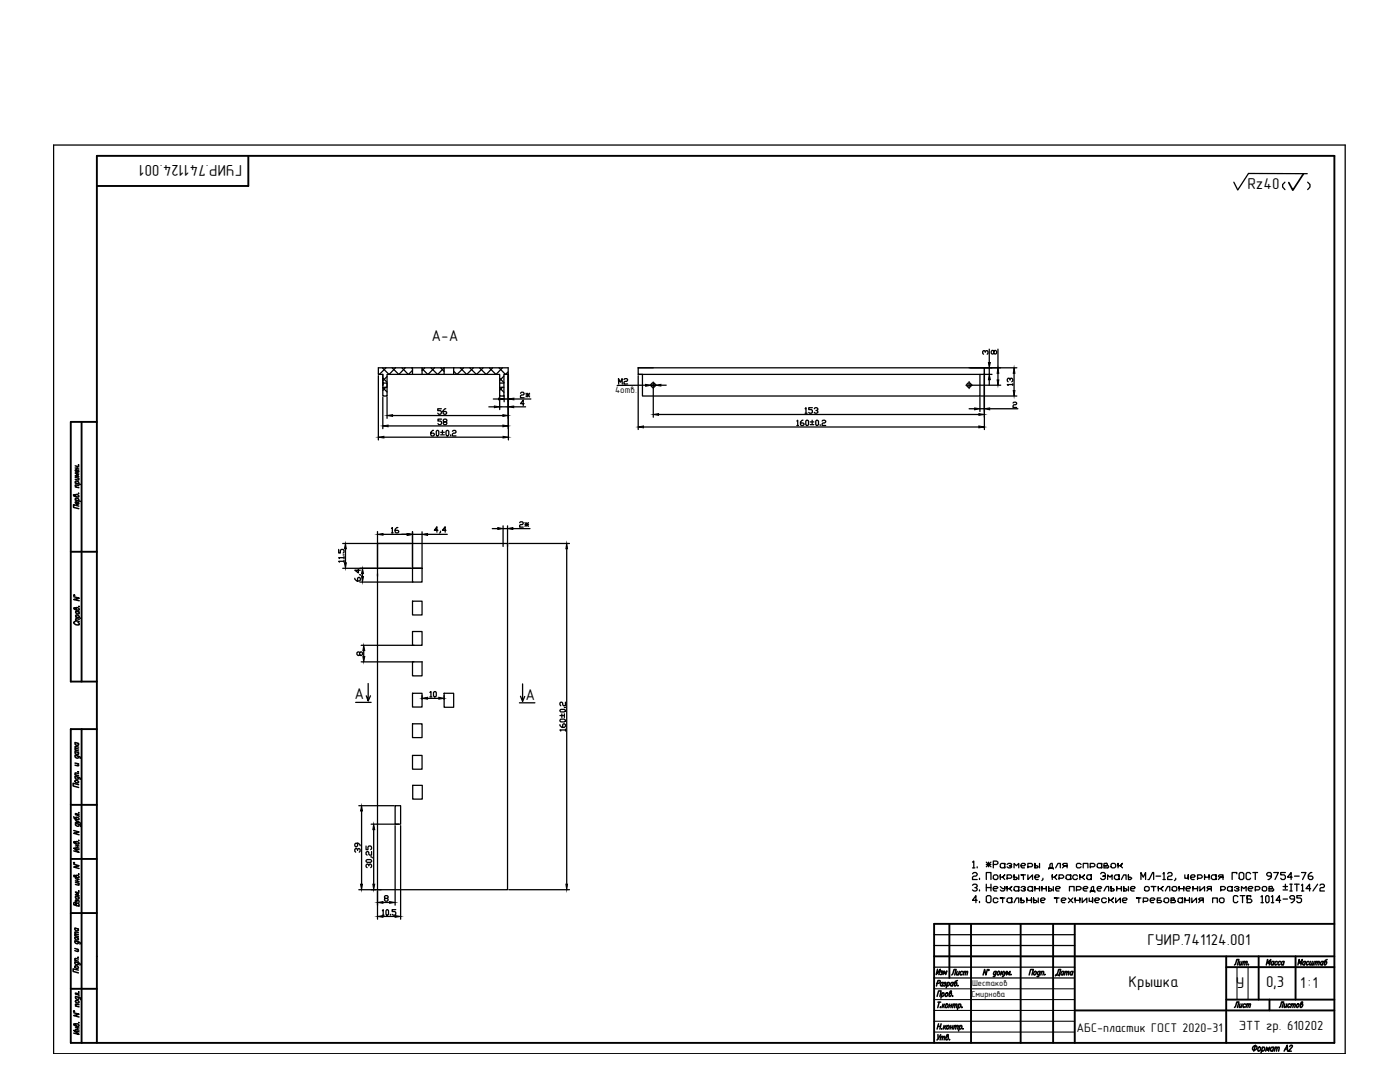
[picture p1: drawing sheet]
<svg xmlns="http://www.w3.org/2000/svg" width="279mm" height="216mm" viewBox="0 0 279 216" stroke-linecap="round" stroke-linejoin="round" font-family="sans-serif">
<defs><g id="words">
<text font-size="4.4" x="255.1" y="39.2">( )</text>
<g font-size="3.1">
<text x="48.3" y="33" transform="rotate(180 48.3 33)">ГУИР.741124.001</text>
<text x="248.9" y="37.7">Rz40</text>
<text x="86.1" y="68.1">А-А</text>
<text x="70.8" y="139.4">А</text>
<text x="104.9" y="139.7">А</text>
<text x="229" y="188.6">ГУИР.741124.001</text>
<text x="225.2" y="196.9">Крышка</text>
<text x="246.7" y="197.1">У</text>
<text x="252.7" y="196.9">0,3</text>
<text x="259.4" y="197.1">1:1</text>
</g>
<text font-size="2.7" x="247.3" y="205.6">ЭТТ гр. 610202</text>
<text font-size="2.5" x="214.8" y="206">АБС-пластик ГОСТ 2020-31</text>
<text font-size="1.9" x="122.8" y="78.5">4отв.</text>
<g font-size="1.7">
<text x="194" y="196.7">Шестаков</text>
<text x="193.9" y="198.9">Смирнова</text>
</g>
</g></defs>
<!-- layer: KONTUR -->
<path d="M10.7 28.9h257.8v181.4h-257.8z" fill="none" stroke="#000" stroke-width=".25"/>
<g fill="none" stroke="#000" stroke-width=".38">
<path d="M49.6 31.1v6h-30.3M16.3 84.2v51.8M19.3 84.2h-5.2v51.8h5.2M14.1 110.1h5.2M16.3 145.5v62.6M19.3 145.5h-5.2v62.6h252.2v-177h-247v177M14.1 171.4h5.2M14.1 160.6h5.2M14.1 197.3h5.2M14.1 182.2h5.2M186.4 190.8h79.9M189.5 184.3v10.8"/>
<path d="M193.8 184.3v23.8M203.7 184.3v23.8M210.2 184.3v23.8M214.5 184.3v23.8M244.7 190.8v17.3M244.7 193h21.6M244.7 199.5h21.6M251.2 190.8v8.7M253.4 199.5v2.1M258.6 190.8v8.7M266.3 184.3h-79.9v23.8M214.5 201.6h51.8"/>
</g>
<g fill="none" stroke="#000" stroke-width=".3">
<path d="M15 98.9a.35 .35 0 0 1 .5-.2 .35 .35 0 0 1 .1 .5l-.8-.2-.1-.3h.2l.3 .4M15 99.8l1.1 .3M15 97.1l.7 .2M15 96.4l1.1 .3M15 95.2l.7 .2M15 92.9l.7 .3M15 93.4l.7 .2M15.2 99.8l-.2-.2a.33 .33 0 0 1 .5-.2 .33 .33 0 0 1 .1 .5M15.2 96.4l-.2-.1a.33 .33 0 0 1 .5-.2 .33 .33 0 0 1 .1 .4M15.4 93.1v.4M15.6 95.4l.1 .4-.7-.1M15.6 93.8l.1 .2a.33 .33 0 0 1-.4 .2 .33 .33 0 0 1-.2-.5l.3 .1v.4"/>
<path d="M15.6 98.5h.1M15.6 92.8h.1M15.7 96.9l-.7-.1 .2 .4M15.7 94.6l-.7-.2 .6 .4-.6 .1 .7 .2M14.7 119.1l1.1 .3-1.1 .2 1.1 .3M14.8 118.7l.1 .2zM15.6 100.2l.1 .2a.33 .33 0 0 1-.4 .2 .33 .33 0 0 1-.2-.5h.3v.5M15.7 101l-1-.3v.5l1 .3M15 124h-.1a.29 .29 0 0 0-.2 .4 .29 .29 0 0 0 .3 .2l.8 .1v-.3l-.2-.2M15.1 121.5a.34 .34 0 0 1 .4-.2 .34 .34 0 0 1 .2 .4l-.9-.1-.1-.3h.3l.3 .4M15.1 123.8l.7 .2M15.1 123.1l1.1 .3"/>
<path d="M15.1 121.9l.7 .2M15.3 123.1l-.2-.2a.37 .37 0 0 1 .4-.1 .37 .37 0 0 1 .3 .4l-.2 .1M15.3 122h-.2a.36 .36 0 0 0 .3 .5 .36 .36 0 0 0 .4-.2l-.2-.2M15.7 121h.1M15.8 123.6l-.7-.1v.1l.2 .3M15 154.9l.9 .3 .1 .3M15 150.7l.9 .3 .1 .3M15 154.6l.7 .2M15 152.3l.7 .1M15 150l.7 .2M15 149.7l.7 .1M15 148.2l.7 .2"/>
<path d="M15 155.7a.4 .4 0 0 1 .4 0 .4 .4 0 0 1 .2 .5 .38 .38 0 0 1-.4 0 .38 .38 0 0 1-.2-.5zM15.1 155a.35 .35 0 0 0 .1 .5 .35 .35 0 0 0 .5-.2l-.2-.2M15.1 150.7l-.1 .1a.37 .37 0 0 0 .2 .4 .37 .37 0 0 0 .5-.1l-.2-.2M15.1 150l-.1 .1a.36 .36 0 0 0 .2 .4 .36 .36 0 0 0 .5-.2l-.2-.2M15.1 148.2h-.1a.37 .37 0 0 0 .2 .5 .37 .37 0 0 0 .5-.2l-.2-.2M15.5 152.4l.2 .4-.7-.1M15.6 154h.1zM15.7 156.6l-1.1-.3v.5l1.1 .3M15.7 154.4l-.7-.2 .1 .5M15.7 149.5l-.7-.2 .1 .4M15.7 149.1l-.7-.1 .1 .3M14.7 172.1l.2 .1z"/>
<path d="M14.7 172.5l1.1 .2-1.1 .3 1.1 .3M14.7 165.7l1.1 .3-1.1 .3 1.1 .3M14.7 163l.3 .4 .7 .2a.34 .34 0 0 0-.2-.5 .34 .34 0 0 0-.4 .2l.1 .2M15.1 174.9a.35 .35 0 0 1 .4-.2 .35 .35 0 0 1 .2 .5l-.9-.3-.1-.2h.3l.2 .4M15.1 168.1a.35 .35 0 0 1 .4-.1 .35 .35 0 0 1 .2 .4l-.9-.2-.1-.2h.3l.2 .3M15.1 164.3l.9 .3 .2 .1-.1 .2M15.1 163.6l.7 .5h-.7M15.1 178.8l.7 .2M15.1 176.1l.7 .2M15.1 175.3l.7 .2M15.1 175.8l.7 .1M15.1 168.6l.7 .2"/>
<path d="M15.1 169l.7 .2M15.2 178.9h-.1a.36 .36 0 0 0 .2 .5 .36 .36 0 0 0 .5-.2l-.2-.2M15.2 164.3l-.1 .1a.34 .34 0 0 0 .2 .4 .34 .34 0 0 0 .5-.2l-.2-.1M15.4 179.7h.3v.4M15.4 179.9l-.1-.3h-.2v.3M15.4 168.7v.4M15.4 175.4v.4M15.6 176.2l.2 .2-.1 .2-.6-.1M15.7 177.8h.1M15.7 174.4h.1M15.7 167.7h.1M15.7 162.2h.1"/>
<path d="M15.8 178.2l-.7-.2 .5 .4-.5 .1 .7 .2M15.8 169.5l-1.1-.3 1.1 .9-1.1-.3M15.8 164.1l.4 .3M15.8 162.5l-.7-.2v.2l.6 .3 .1 .1M14.9 192.8a.41 .41 0 0 1 .5 0 .41 .41 0 0 1 .2 .4h-.4zM14.9 191.9l1 .3 .1 .2-.1 .2M14.9 187.7l1 .3 .1 .2-.1 .2M14.9 191.6l.7 .2M14.9 189.3l.7 .2M14.9 187l.7 .2M14.9 186.7l.7 .2M14.9 185.2l.7 .2"/>
<path d="M15.1 198.8l.9 .3 .2 .2-.1 .2M15.1 199.7a.42 .42 0 0 1 .5 0 .42 .42 0 0 1 .1 .4 .44 .44 0 0 1-.6-.4zM15.1 192h-.1a.34 .34 0 0 0 .2 .5 .34 .34 0 0 0 .4-.2l-.1-.2M15.1 187.8h-.1a.35 .35 0 0 0 .2 .5 .35 .35 0 0 0 .4-.2l-.1-.2M15.1 187.1h-.1a.36 .36 0 0 0 .2 .5 .36 .36 0 0 0 .4-.2l-.1-.3M15.1 185.2l-.1 .1a.36 .36 0 0 0 .2 .4 .36 .36 0 0 0 .4-.2l-.1-.2M15.2 198.9h-.1a.34 .34 0 0 0 .2 .5 .34 .34 0 0 0 .5-.2l-.2-.2M15.2 180.3l-.2-.2h-.2l-.1 .4 1.1 .3-.1-.4-.3-.2-.2 .1v.4M15.4 189.4l.2 .2v.3l-.7-.2M15.6 191h.1M15.6 193.6l-1-.3v.5l1 .3M15.6 191.4l-.6-.2v.3l.1 .2"/>
<path d="M15.6 186.5l-.6-.2-.1 .2 .2 .3M15.6 186.1l-.6-.1-.1 .1 .2 .3M15.7 197.9h.1M15.8 198.3l-.7-.2v.3l.6 .2 .1 .1M187 198.8l.3-1.1h.5l-.2 1.1M187 196.2h.5l.1-.5h-.4l-.3 1.1M187.1 193.4l-.3 1.1 .8-1.1-.2 1.1M187.2 200h.5M187.4 200l-.3 1.1M187.7 193.8h.4l-.1 .2h-.2M187.9 194a.27 .27 0 0 1 .1 .4 .27 .27 0 0 1-.4 0M188 198.3l.1-.2a.32 .32 0 0 1 .4 .3 .32 .32 0 0 1-.3 .4h-.2l-.1-.1"/>
<path d="M188 198.1l-.2 1.1M188.2 194.5l.2-.8 .1 .6 .5-.6-.2 .8M188.2 196.2a.34 .34 0 0 0-.4 .1 .34 .34 0 0 0 .1 .5l.2-.2M188.2 196l-.1 .8M188.5 196.1h.3v.2h-.3M188.6 196.3l.2 .2-.3 .3-.2-.1M188.8 198.1h.1a.32 .32 0 0 1 .2 .5 .32 .32 0 0 1-.5 .1zM189.1 196.2l.3-.2a.39 .39 0 0 1 0 .5 .39 .39 0 0 1-.4 .2v-.1M189.1 196l-.3 1.1M189.7 198.1a.33 .33 0 0 1 .1 .5 .33 .33 0 0 1-.4 .1l.2-.8 .3-.2v.2l-.4 .4M189.9 194.5l.2-.2 .3-.9h.4l-.3 1.1M190.1 198.7v.1z"/>
<path d="M190.2 196.2v-.1a.36 .36 0 0 0-.5 .2 .36 .36 0 0 0 .2 .5l.2-.2M190.3 196l-.2 .8M191 193.8l-.1 .7h.1l.3-.2M191.1 195.7l-.4 .1-.3 .8a.33 .33 0 0 0 .5-.1 .33 .33 0 0 0-.2-.5l-.2 .2M191.2 196.6h.1M191.5 193.8l-.3 .7M192.1 194v-.1a.36 .36 0 0 0-.5 .2 .36 .36 0 0 0 .2 .4l.2-.1M192.3 194l.4-.1-.1 .6M192.4 193.8l-.2 .7M192.7 194l.4-.1-.1 .6M197 193.4l-.2 1.1-.3-1.1-.3 1.1M197.3 193.5v.2z"/>
<path d="M198.8 194v-.1a.35 .35 0 0 0-.5 .2 .35 .35 0 0 0 .2 .4l.2-.1M198.8 193.8l-.3 1h-.3M199.1 194l.3-.2a.39 .39 0 0 1 .1 .5 .39 .39 0 0 1-.5 .2zM199.9 193.8l-.2 .7M200 194.1l.1 .4M200.3 193.8l-.5 .5M200.4 193.8v.7l.5-.7M200.4 194.5l-.3 .4M200.9 194.5l.1-.7 .2 .6 .4-.6-.2 .7M201.7 194.4v.1zM205.4 194.5l.3-1.1h.5l-.3 1.1M206.4 194l.2-.2a.35 .35 0 0 1 .2 .5 .35 .35 0 0 1-.5 .2z"/>
<path d="M207.5 194v-.1a.35 .35 0 0 0-.5 .2 .35 .35 0 0 0 .2 .4l.3-.1M207.6 193.8l-.3 1h-.3M207.8 194l.5-.1-.2 .6M207.9 193.8l-.2 .7M208.5 194.4h.1M210.6 194.7l.1-.2h.8l-.1 .2M210.8 194.5a1.28 1.28 0 0 0 .5-1.1h.4l-.3 1.1M212.3 194l-.1-.1a.36 .36 0 0 0-.4 .2 .36 .36 0 0 0 .2 .4l.2-.1M212.3 193.8l-.2 .7M212.6 194l.4-.1-.2 .6M212.6 193.8l-.2 .7M213 194l.3-.1-.1 .6"/>
<path d="M214.1 194l-.1-.1a.37 .37 0 0 0-.4 .2 .37 .37 0 0 0 .2 .4l.2-.1M214.2 193.8l-.3 .7M246.4 192.6l.2-.3 .2-.8h.5l-.3 1.1M247.5 191.8l-.2 .7 .2 .1 .3-.3M247.9 191.8l-.2 .8M248.1 192l.4-.1-.1 .7M248.2 191.8l-.2 .8M248.5 192l.4-.1-.1 .7M249.2 192.4h.1M252.7 192.6l.3-1.1 .1 .7 .5-.7-.3 1.1M254.2 192v-.1a.36 .36 0 0 0-.5 .2 .36 .36 0 0 0 .2 .5l.2-.2M254.2 191.8l-.1 .8"/>
<path d="M254.9 192a.34 .34 0 0 0-.5 .1 .34 .34 0 0 0 .2 .5l.2-.2M255.6 192v-.1a.36 .36 0 0 0-.5 .2 .36 .36 0 0 0 .2 .5l.2-.2M256.2 192v-.1a.36 .36 0 0 0-.5 .2 .36 .36 0 0 0 .2 .5l.2-.2M256.3 191.8l-.2 .8M259 192.6l.3-1.1 .1 .7 .5-.7-.3 1.1M260.5 192v-.1a.36 .36 0 0 0-.5 .2 .36 .36 0 0 0 .2 .5l.2-.2M260.5 191.8l-.2 .8M261.2 192v-.1a.36 .36 0 0 0-.5 .2 .36 .36 0 0 0 .2 .5l.2-.2M261.5 191.8l-.1 .7 .1 .1 .3-.3M261.9 191.8l-.2 .7 .2 .1 .3-.3M262.3 191.8l-.2 .8M262.5 192l.4-.1-.1 .7"/>
<path d="M262.6 191.8l-.2 .8M262.9 192l.4-.1-.1 .7M264.1 192l-.1-.1a.36 .36 0 0 0-.4 .2 .36 .36 0 0 0 .2 .5l.1-.2M264.1 191.8l-.2 .8M264.9 191.5l-.4 .1-.2 .9a.34 .34 0 0 0 .4-.2 .34 .34 0 0 0-.1-.5l-.2 .2M14.7 201.7l.2 .2zM14.7 202.1l1.1 .3-1.1 .2 1.1 .3M15.1 204.5a.35 .35 0 0 1 .4-.2 .35 .35 0 0 1 .2 .5l-.9-.2-.1-.3 .3 .1 .2 .3M15.1 205l.7 .1M15.1 205.4l.7 .2M15.1 200.7l.7 .2M15.4 205v.5"/>
<path d="M15.7 204h.1M15.8 205.9l-1.1-.3 1.1 .8-1.1-.3M15.8 200.5l-.7-.2v.2l.2 .3M187.1 204.8h.6M187.2 206.4v.9M187.3 204.3l-.3 1M187.7 200.9l-.1 .2zM187.7 206.4l-.7 1.1M187.8 207l.2-.2 .2 .1-.2 .6M187.8 206.8l-.2 .7M187.8 204.3l-.2 1M187.9 205.3h.1"/>
<path d="M188.2 207l.2-.2 .1 .1-.1 .6M188.2 200.3l-.2 .8M188.3 200.6l.1 .5M188.4 204.6l-.2 .7M188.5 204.9l.2 .4M188.6 200.3l-.5 .6M188.8 204.6l-.5 .5M188.9 200.4l.1-.1a.32 .32 0 0 1 .2 .5 .32 .32 0 0 1-.5 .1zM189 204.8l.2-.2a.37 .37 0 0 1 .2 .5 .37 .37 0 0 1-.4 .2zM189 206.8a.35 .35 0 0 1 .2 .5 .35 .35 0 0 1-.4 .1l.2-.9 .2-.1v.3l-.4 .3M189.5 207.4h.1M189.5 200.7h.4"/>
<path d="M189.6 200.3l-.3 .8M189.7 205h.4M189.8 204.6l-.2 .7M190 200.3l-.2 .8M190.2 204.6l-.2 .7M190.2 200.6l.4-.2-.1 .7M190.3 200.3l-.2 .8M190.4 204.8l.3-.2 .2 .1-.2 .6M190.5 204.6l-.2 .7M190.6 200.6l.4-.2-.1 .7M190.8 204.8l.3-.2 .1 .1-.1 .6M191.3 200.5l.2-.2a.32 .32 0 0 1 .2 .5 .32 .32 0 0 1-.5 .1"/>
<path d="M191.4 200.3l-.3 1.1M191.5 204.8l.2-.1a.32 .32 0 0 1 .3 .2 .32 .32 0 0 1-.2 .4h-.3v-.1M191.6 204.6l-.3 1.1M192 200.9l-.1 .2zM192.2 205.3h.1M246.4 201l.2-.2 .2-.9h.5l-.3 1.1M247.5 200.3l-.2 .6 .2 .1 .3-.2M247.9 200.3l-.2 .7M248.6 200.4l-.1-.1a.36 .36 0 0 0-.4 .3 .36 .36 0 0 0 .2 .4l.2-.1M248.8 200.5l.4-.2-.2 .7M248.9 200.3l-.2 .7M249.2 200.5l.2-.2h.2l-.2 .7"/>
<path d="M250.2 208.8l.4-.2a.47 .47 0 0 1 .1 .8 .47 .47 0 0 1-.7-.1zM250.6 208.6l-.4 1.1M251.1 209.1l.2-.2a.38 .38 0 0 1 .3 .5 .38 .38 0 0 1-.5 .3zM251.9 209.1l.3-.2a.39 .39 0 0 1 .2 .5 .39 .39 0 0 1-.5 .3l-.1-.1M252 208.9l-.3 1.2M252.6 209.7l.2-.8 .1 .7 .5-.7-.2 .8M254.2 209.1l-.1-.1a.4 .4 0 0 0-.5 .2 .4 .4 0 0 0 .2 .5l.2-.1M254.2 208.9l-.2 .8M254.5 209.2l.4-.2-.2 .7M254.5 208.9l-.2 .8M254.9 209.2l.4-.2-.1 .7M255.3 201l.3-.2 .2-.9h.4l-.3 1.1"/>
<path d="M256.3 209.7l.6-1.1v1.1M256.4 200.3l-.1 .7 .4-.2M256.5 209.3h.4M256.8 200.3l-.1 .7M257.4 208.8l.2-.2h.3v.3l-.8 .8h.6M257.5 200.4v-.1a.37 .37 0 0 0-.5 .3 .37 .37 0 0 0 .2 .4l.2-.1M257.8 200.5l.1-.2h.2l-.1 .7M257.8 200.3l-.2 .7M258.1 200.5l.4-.2-.1 .7M258.9 200.4l.1-.1a.34 .34 0 0 1 .2 .5 .34 .34 0 0 1-.4 .1zM259.7 200.3h.2a.35 .35 0 0 1 0 .5 .35 .35 0 0 1-.4 .1l.2-.8 .3-.2-.1 .3-.3 .2"/>
</g>
<path d="M186.4 199.5h28.1M186.4 197.3h28.1M246.9 193.1v6.4M249.1 193.1v6.4M186.4 201.6h28.1M186.4 205.9h28.1M186.4 203.8h28.1" fill="none" stroke="#000" stroke-width=".21"/>
<!-- layer: 0 -->
<g fill="none" stroke="#000" stroke-width=".25">
<path d="M260.9 34.7l-11.7-.1-2.2 3.3-.8-1.5M75.5 73.4h25.9v1.3h-.8v4.3h-.9v-4.3h-22.5v4.3h-.8v-4.3h-.9zM75.5 74.6l.2 .1M75.5 75v12.8M76.3 73.4l1.3 1.3M76.4 74.7v2.2v-.5h.8v.9h-.8M76.4 77.4l.8 .8M76.4 75.4l.8 .9M76.4 79.3v6.2M77 77.3l-.6 .6M77 73.4l-1.3 1.3M77.2 75.1l-.8 .9"/>
<path d="M77.2 79h.1M77.2 79.3v4.2M78.3 73.4l1.3 1.3M78.9 73.4l-1.2 1.3M80.2 73.4l1.3 1.3M80.9 73.4l-1.3 1.3M82.2 73.4l.1 .2M82.3 73.4v1.3M82.3 73.9l-.8 .8M84.2 73.4v1.3M84.2 73.6l1.2 1.1M84.8 73.4l-.6 .5"/>
<path d="M86 73.4l1.3 1.3M86.7 73.4l-1.3 1.3M87.4 74.7l1.2-1.3v1.3M88 73.4l.6 .7M90.5 73.4v1.3M90.5 74.1l.7 .6M91.8 73.4l1.3 1.3M92.5 73.4l-1.3 1.3M93.8 73.4l1.3 1.3M94.5 73.4l-1.3 1.3M95.7 73.4l1.3 1.3M96.4 73.4l-1.3 1.3"/>
<path d="M97.6 73.4l1.4 1.3M98.3 73.4l-1.2 1.3M98.5 79.6h1M99.6 73.4l1.3 1.3M99.7 77.4l.9 .9M99.7 75.5l.9 .9M99.7 76.4h.9M99.7 77.3h.9M99.7 78.9v2.8M100.3 73.4l-1.3 1.3M100.3 77.3l-.6 .6M100.6 75l-.9 .9"/>
<path d="M100.6 78.9l-.1 .1M100.6 79v1.2M100.6 79.6h.9M101.4 74.2l-.5 .5M101.4 75v10.5M101.5 74.6v13.2M102.6 79.6h3.3M103.9 78.5l.2-.2h.3l.2 .3-.7 .4v.4h.7M105 78.8h.7M105 78.5l.7 .7M105.3 78.5v.7M105.7 78.5l-.7 .7"/>
<path d="M123.5 76.7l-.1-1.1 .4 .7 .3-.7 .1 1.1M124.5 75.7l.2-.1h.4l.2 .1-.2 .4h-.4l-.2 .2v.4l.8-.1M127.4 73.4h69.1v1.3h-69.1zM127.4 74.7h.8v4.3h67.4v-4.3M127.4 73.4h3M127.4 75v10.7M128.8 76.9h-5.6M129.7 76.9h1.3M130.4 76.2v7.1M131.9 76.9h1.1M192.8 76.9h6.9M193.4 73.4h9.5"/>
<path d="M193.4 76.1v1.4M195.5 79h7.4M195.6 79.3v2.8M196.3 74.7h1.7M196.5 73.7v12M196.6 70.3l-.1-.3-.4 .1v.4l.2 .2M196.6 70.1l.2-.1 .4 .1v.4l-.2 .2M197.4 69.7v2.6M197.4 73.4v1.3M197.4 75.8v1.1M198.4 70.1l.1-.2 .4 .2v.4l-.4 .1-.1-.1v-.4l-.2-.2h-.2l-.2 .6 .2 .1 .4-.1M199.2 69.7v3.7"/>
<path d="M199.2 74.5v1.3M201.6 75.8l-.2-.3h-.2l-.2 .2v.3l.2 .2M201.6 75.7l.1-.2 .4 .2v.3l-.2 .2M202.1 76.7h-1.1l.2 .2M202.1 76.6v.3M202.4 74.5v3.4M76.6 87.2h23.8M77.5 85h22.9M78.3 82.9h22.1M86.5 85.9l-.5 .4v.5l.1 .2h.4l.2-.2-.2-.4h-.5M87.1 86l.1-.1 .4 .1v.8l-.2 .2-.3-.2zM88 86.8h.7"/>
<path d="M88 86.3h.7M88.1 81.6h-.7v.3h.5l.2 .2-.2 .6h-.4l-.1-.2M88.1 83.6h-.7v.4h.5l.2 .2v.3l-.2 .2h-.3l-.2-.2M88.3 85.9v.7M88.6 84.2l-.1-.2 .1-.4h.4l.2 .2-.2 .4h-.4l-.1 .2 .1 .3h.4l.2-.2-.2-.3M89 81.6l-.6 .3v.6l.2 .2h.4l.1-.2-.1-.4h-.6M89 86l.2-.1 .4 .1v.8l-.2 .2-.4-.2zM89.9 86.8v.2M90.3 86l.2-.1h.3l.2 .1-.2 .4-.5 .2v.4h.7M97.6 81.2h1.1M99.7 81.2h1.8M102.5 81.2h2.4"/>
<path d="M104.6 80.5h-.7l.5-.7v1.1M128.4 85.2h67M131.4 82.7h64M159 84l.2-.2v1.1M159 84.9h.4M160.3 83.8l-.5 .4v.5l.1 .2 .6-.2-.2-.3h-.5M160.7 81.6l.2-.2v1.1M160.7 82.5h.4M160.8 84l.2-.2 .4 .2v.7l-.2 .2-.4-.2zM161.7 84.7h.7M161.7 84.2h.7M162.1 83.8v.8"/>
<path d="M162.1 81.4h-.7v.3h.6l.1 .2v.4l-.1 .2h-.4l-.2-.2M162.5 81.6l.2-.2h.3l.2 .2v.1l-.4 .2M162.8 84l.2-.2 .4 .2v.7l-.3 .2-.3-.2zM163 81.9l.2 .2v.2l-.2 .2h-.3l-.2-.2M163.7 84.7v.2M164.1 84l.1-.2 .6 .2-.2 .4h-.4l-.1 .2v.3h.7M193.4 81.6h1.1M195.6 81.6h.9M197.5 81.6h5.6M202.2 80.4l.1-.2h.4l.2 .2-.2 .4h-.4l-.1 .5h.7M67.6 109.6v.7h.3v-.5l.2-.2h.4l.2 .2v.4l-.2 .1M68.4 108.4h13.7"/>
<path d="M68.4 113.4h14M68.5 110.7h.2M68.7 112h-1.1l.2 .2M68.7 111.3h-1.1l.2 .1M68.7 111.1v.3M68.7 111.8v.4M68.9 109.5v2.8M70.8 115.4l.4 .5h.5l.2-.1v-.4l-.2-.2-.3 .2v.5M71.5 113.6v.7l-.7-.5h1.1M71.7 114.7l.4 .1M71.8 116.1h10.6M72.3 114.5v.5"/>
<path d="M75.3 108.4h26v69.1h-26zM75.3 106.1v7M75.3 114.5v.5M76.4 106.6h4.9M78.1 105.4l.2-.1v1M78.1 106.3h.4M79.4 105.3h-.2l-.3 .3v.6l.1 .1h.4l.2-.1-.2-.4h-.5M82.3 113.4h1.9v2.7h-1.9v-2.7h1.9M82.3 120h1.9v2.7h-1.9zM82.3 106.1v7.3M82.3 106.6h1.9M84.2 106.1v7.3"/>
<path d="M85.3 106.6h4M87.4 105.8h-.7l.5-.7v1.1M87.9 106l-.2 .4M89 105.8h-.7l.5-.7v1.1M98.2 105.5h1.1M100.4 104.9v4.1M100.4 105.5h.9M101.3 104.9v4.1M101.5 108.4h12.2M102.3 105.5h3.5M103.7 104.3l.2-.2h.4l.1 .2-.1 .4h-.4l-.2 .1v.4h.7M104.8 104.7h.7"/>
<path d="M104.8 104.3l.7 .7M105.1 104.3v.7M105.5 104.3l-.7 .7M113.1 109.5v66.9M71.8 130.2l.2-.1 .3 .1-.1 .6h-.2l-.2-.2v-.4l-.2-.1-.4 .1v.4l.2 .2 .4-.2M72.1 132.1h12.2M72.1 128.8h10.5M72.6 129.8v1.2M73.5 136.4v3.5l-.4-1.1M73.9 138.8l-.4 1.1M82.3 126h1.9v2.8h-1.9zM82.3 132.1v2.8h1.9v-2.8"/>
<path d="M82.3 138.3h1.9v2.8h-1.9zM84.2 138.8v.8M85.3 139.3h2.3M85.8 138.2l.2-.2v1.1M85.8 139.1h.4M86.5 138.2l.2-.2 .4 .2v.7l-.2 .2-.4-.2zM88.6 138.3h1.9v2.8h-1.9zM88.6 138.8v.8M104.3 136.5v3.4l-.4-1M104.7 139l-.4 .9M71 140.2h3.1M82.3 144.4h1.9v2.8h-1.9z"/>
<path d="M82.3 150.7h1.9v2.8h-1.9zM82.4 156.7h1.9v2.8h-1.9zM103.7 140.2h3.1M111.7 144.6l.4 .5h.5l.2-.2v-.3l-.2-.2-.3 .2v.5M111.7 141.7l.2-.2h.7l.2 .4-.2 .2h-.7zM111.7 142.8h.8M111.9 143.5h.7l.2 .4-.2 .1h-.7l-.2-.1zM112.1 142.4v.8M112.6 142.4v.8M112.6 141.2h.2M112.8 145.7h-1.1l.2 .2M112.8 140.1v.7h-.3l-.4-.7-.4 .2 .2 .5"/>
<path d="M112.8 145.5v.4M71.4 169.7v-.2l-.4-.2-.2 .2v.4l.2 .1M71.4 169.5l.1-.2 .4 .2v.4l-.2 .1M71.4 168.3v.5l-.4 .2-.2-.2v-.4l.2-.1h.5l.4 .5M71.6 177.5h4.5M71.6 160.8h7M72.2 161.8v14.6M73.1 171.7l.2-.2h.7l.2 .4-.2 .2h-.7l-.2-.2zM73.1 168.8v.7h.3v-.5l.2-.2h.4l.2 .2v.4l-.2 .1M73.6 172.8l-.2-.4h-.1l-.2 .2v.4l.2 .1M73.6 172.6l.2-.2h.2l.2 .2v.4l-.2 .1M74 171l.3 .2"/>
<path d="M74.1 164.5h5.4M74.2 169.9v.7h-.4l-.2-.1v-.4l-.2-.2-.3 .2v.4l.2 .1M74.6 165.6v10.8M75.3 177.8v5.6M76.9 179.3l-.2-.2 .2-.4h.4l.2 .2-.2 .4h-.4l-.2 .1 .2 .4h.4l.2-.2-.2-.3M78.9 160.8h1.1v3.7h-1.1zM78.9 164.7v15.9M80 164.7v18.7M101.5 177.5h12.2M194.1 172l.2-.2v1.4M194.1 174.4l.2-.3h.5l.2 .3v.2l-.2 .2h-.5l-.2 .2v.5h.9M194.1 176.6l.2-.2h.5l.2 .2v.3l-.5 .2"/>
<path d="M194.1 173.2h.4M194.8 177.1l.2 .2v.3l-.2 .2h-.5l-.2-.2M195 179.6h-.9l.7-.9v1.4M195 173v.2M195.5 175.2v.3M195.5 177.6v.2M195.5 179.9v.2M196.8 175.5v-1.4h1v1.4M196.8 178.9l.3-.2h.5l.2 .2v1l-.2 .2h-.5l-.3-.2zM196.8 172.5h1M196.8 172l1 1M196.8 176.4v1.4"/>
<path d="M196.8 177.1h1M197.3 172v1M197.8 172l-1 1M197.8 176.4v1.4M198.2 172.5h.7l.3-.2v-.3l-.3-.2h-.7v1.4M198.2 177.3h.7l.3-.2-.3-.2h-.5l-.2 .2v.5l.2 .2h.5M198.4 174.6h.5l.3 .2v.4l-.3 .3h-.5l-.2-.3v-.4zM199.2 179.4l-.3-.2h-.5l-.2 .2v.5l.2 .2h.5l.3-.2M199.6 172.5l.2-.2h.5l.2 .2v-.2v.9v-.2l-.2 .2h-.5l-.2-.2zM199.6 175.5v-.9v.4h.5l.4-.4-.4 .4 .4 .5M199.6 176.9l.5 .4h.4v-.4v.7l-.2 .2h-.5l-.2-.2M200.5 179.2h-.9h.5v.9"/>
<path d="M201 172.5l.2-.2h.5l.2 .2-.2 .2h-.2h.2l.2 .3-.2 .2h-.5l-.2-.2M201 175.2h.7l.2-.4-.2-.2h-.7v.9M201 177.8v-.9v.4h.5l.4-.4-.4 .4 .4 .5M201 179.4l.2-.2h.5l.2 .2v-.2v.9v-.2l-.2 .2h-.5l-.2-.2zM202.4 173.2v-.9l.4 .4 .5-.4v.9M202.4 174.6v.4h.4l.3 .2-.3 .3h-.4zM202.4 177.1l.2-.2h.5l.2 .2v-.2v.9v-.2l-.2 .2h-.5l-.2-.2zM203.3 174.6v.9M203.8 172.7h.7l.2-.2-.2-.2h-.5l-.2 .2v.5l.2 .2h.5M203.8 177.1l.2-.2h.5l.2 .2-.5 .2h.3l.2 .3-.2 .2h-.5l-.2-.2M203.8 179.2v.4h.4l.3 .3-.3 .2h-.4zM204.7 174.6h-.9h.4v.9"/>
<path d="M205.1 173h.8l.2-.3v-.2l-.2-.2h-.8v.9M205.1 174.6v.9l1-.9v.9M205.1 177.1l.3-.2h.5l.2 .2v-.2v.9v-.2l-.2 .2h-.5l-.3-.2zM206.3 179.2v.4h.4l.3 .3-.3 .2h-.4zM206.5 172.3v.4h.5l.2 .3-.2 .2h-.5zM206.5 175h.7l.3-.2-.3-.2h-.5l-.2 .2v.4l.2 .3h.5M206.5 177.8v-.9v.4h1v-.4v.9M207.2 179.2v.9M207.5 172.3v.9M207.7 179.6h.7l.2-.2-.2-.2h-.5l-.2 .2v.5l.2 .2h.5M207.9 177.8v-.9v.4h.9v-.4v.9M208.1 175.2v.3l-.2 .2"/>
<path d="M209.3 173.4v-.2h.2v-.7l.2-.2h.3v.9h-.5h.7v.2M209.3 176.9v.4h.4l.3 .3-.3 .2h-.4zM210 175.5v-.9v.4h.4l.5-.4-.5 .4 .5 .5M210.2 176.9v.9M210.7 173.2l.4-.9h.5v.9M210.7 177.3h.7l.2-.2-.2-.2h-.5l-.2 .2v.5l.2 .2h.5M211.4 175.2h.6l.3-.2v-.2l-.3-.2h-.6v.9M211.4 179.2h-1h.5v.9M211.8 179.6h.7l.3-.2-.3-.2h-.5l-.2 .2v.5l.2 .2h.5M212 173.2l.5-.5h-.2l-.3-.2 .3-.2h.7v.4h-.5h.5v.5M213 174.6h.4l.3 .2v-.2v.9v-.3l-.3 .3h-.4l-.2-.3v-.4zM213.2 179.2l.9 .9"/>
<path d="M213.4 177.8v-.9h1v.9M214.1 179.2l-.9 .9M214.8 177.6h.7l.3-.3v-.2l-.3-.2h-.7v.9M215 174.8l-.2-.2h-.4l-.3 .2v.4l.3 .3h.4l.2-.3M215.5 175.5v-.9v.4h.5l.4-.4-.4 .4 .4 .5M215.8 172.5l-.3-.2h-.5l-.2 .2v.5l.2 .2h.5l.3-.2M216 179.2v.9l.9-.9v.9M216.2 173.2v-.9h.9v.9M216.2 177.3h.7l.2-.2-.2-.2h-.5l-.2 .2v.5l.2 .2h.5M217.1 174.6h.5l.2 .2v-.2v.9v-.3l-.2 .3h-.5l-.2-.3v-.4zM217.4 179.2v.7h.6v-.7v.9M217.6 173h.7l.2-.3v-.2l-.2-.2h-.7v.9"/>
<path d="M217.6 178v-.2h.2v-.7l.2-.2h.3v.9h-.5h.7v.2M218.5 179.6h.7l.2-.2-.2-.2h-.5l-.2 .2v.5l.2 .2h.5M219 172.5l.2-.2h.5l.2 .2v-.2v.9v-.2l-.2 .2h-.5l-.2-.2zM219 177.3h.7l.2-.2-.2-.2h-.5l-.2 .2v.5l.2 .2h.5M219.7 174.4l.2-.3h.4l.3 .3v.4h-.5h.5v.4l-.3 .3h-.4l-.2-.3M220.3 177.8l.5-.9h.5v.9M220.8 172.2l.1 .1v.3l-.6 .1h.8M220.8 172.3h-.5v.9h.8M220.8 179.4l-.2-.2h-.5l-.2 .2v.5l.2 .2h.5l.2-.2M221 172.7l.3 .2-.3 .3M221.1 175.5v-.9l.4 .4 .4-.4v.9M221.7 172.5l.2-.2h.5l.3 .2v.5l-.3 .2h-.5l-.2-.2z"/>
<path d="M221.7 176.9v.4h.5l.2 .3-.2 .2h-.5zM222.4 174.8l.3-.2h.4l.2 .2v-.2v.9v-.3l-.2 .3h-.4l-.3-.3zM222.7 179.2v.9l.9-.9v.9M222.9 177.8v-.9v.4h.9v-.4v.9M223.1 173.2v-.9v.4h.5l.4-.4-.4 .4 .4 .5M223.8 175.5l.5-.9h.4v.9M224 179.6h.7l.2-.2-.2-.2h-.4l-.3 .2v.5l.3 .2h.4M224.3 176.9v.4h.4l.2 .3-.2 .2h-.4zM225.2 174.6v.4h.4l.3 .2-.3 .3h-.4zM225.2 176.9v.9M225.6 177.3h.7l.3-.2-.3-.2h-.4l-.3 .2v.5l.3 .2h.4M227.7 175.5v-1.4l.5 .9 .4-.9v1.4"/>
<path d="M227.7 179.2h-.9h.5v.9M228.2 179.9h.7l.2-.3v-.2l-.2-.2h-.7v.9M228.4 177.1l.2-.2h.5l.2 .2v.5l-.2 .2h-.5l-.2-.2zM229.1 175.5h.2l.7-1.4h.2v1.4M229.6 179.6h.6l.3-.2-.3-.2h-.4l-.2 .2v.5l.2 .2h.4M230.7 176.9h-.9h.4v.9M230.7 174.8h.9M231.2 177.8v-.9v.4h.4l.5-.4-.5 .4 .5 .5M231.6 179.2h-.6v.9h.6l.2-.2-.2-.3h-.6M232.1 174.4l.2-.3v1.4M232.1 175.5h.5M232.3 179.4l.3-.2h.4l.2 .2v.5l-.2 .2h-.4l-.3-.2z"/>
<path d="M232.6 177.8l.4-.9h.5v.9M233 174.4l.2-.3h.5l.2 .3-.2 .4h-.5l-.2 .2v.5h.9M233.9 177.1l.3-.2h.4l.3 .2v.5l-.3 .2h-.4l-.3-.2zM234.2 179.1l.2 .3-.2 .2M234.2 179.2h-.5v.9h.7M234.2 179.6h-.5h.7M234.4 179.6l.2 .2-.2 .3M234.6 175.2v.3l-.2 .2M235.3 177.8v-.9v.4h.9v-.4v.9M235.3 179.2h.5l.2 .2v-.2v.9v-.2l-.2 .2h-.5l-.2-.2v-.5zM236.5 174.6v.6h.6v-.6v.9M236.7 177.3h.7l.2-.2-.2-.2h-.5l-.2 .2v.5l.2 .2h.5"/>
<path d="M237.6 175h.7l.2-.2-.2-.2h-.4l-.3 .2v.4l.3 .3h.4M237.9 179.2v.9l.9-.9v.9M238.1 177.8v-.9v.4h.9v-.4v.9M239 175.2h.7l.2-.2v-.2l-.2-.2h-.7v.9M239.5 176.9v.9l.9-.9v.9M240.4 175.5v-.9v.4h.9v-.4v.9M240.9 177.8l.4-.5-.4-.2 .2-.2h.7v.4h-.5h.5v.5M242 174.6h.5l.2 .2v-.2v.9v-.3l-.2 .3h-.5l-.2-.3v-.4zM243.1 175.5l.5-.5h-.2l-.3-.2 .3-.2h.7v.4h-.5h.5v.5M243.4 179.4l.2-.2h.5l.2 .2v.5l-.2 .2h-.5l-.2-.2zM243.6 177.6h.7l.2-.3v-.2l-.2-.2h-.7v.9M245 177.1l.2-.2h.5l.2 .2v-.2v.9v-.2l-.2 .2h-.5l-.2-.2z"/>
<path d="M246.4 177.1l.2-.2h.4l.3 .2-.5 .2h.2l.3 .3-.3 .2h-.4l-.2-.2M246.8 174.4v-.3h-.9v1.4M247 178.9l-.2-.2h-.4l-.2 .2v1l.2 .2h.4l.2-.2M247.5 174.1h.5l.2 .3v.8l-.2 .3h-.5l-.2-.3v-.8zM247.5 178.7h.9M247.8 177.8v-.9l.4 .4 .5-.4v.9M248 178.7v1.4M248.9 178.7h.7v.2v-.2h-.7v.7h.7l.2 .2v.3l-.2 .2h-.7zM249.1 177.3h.7l.2-.2-.2-.2h-.4l-.3 .2v.5l.3 .2h.4M249.6 174.4l-.2-.3h-.5l-.2 .3v.8l.2 .3h.5l.2-.3M250 174.1h1M250.5 177.6h.7l.2-.3v-.2l-.2-.2h-.7v.9"/>
<path d="M250.5 174.1v1.4M251.7 178.9l.2-.2v1.4M251.9 177.1l.2-.2h.5l.2 .2v.5l-.2 .2h-.5l-.2-.2zM252.6 178.9l.2-.2h.3l.2 .2v1l-.2 .2h-.3l-.2-.2zM253.7 176.9l.2 .2-.2 .2M253.7 174.8h-.6l-.3-.2v-.2l.3-.3h.4l.2 .3v.6l-.4 .5h-.2M253.7 176.9h-.4v.9h.7M253.7 177.3h-.4h.7M253.7 178.9l.3-.2v1.4M254 177.3l.2 .3-.2 .2M254.2 174.1h.9l-.6 1.4M255.6 179.6h-.9l.6-.9v1.4"/>
<path d="M256.1 177.6h.8M256.1 176.9h.8M256.1 179.4h.8M256.5 174.1h-.9v.5h.7l.2 .2v.4l-.2 .3h-.5l-.2-.3M256.5 176.4v.9M257.4 177.8h.5M257.4 176.4h.5M257.7 176.4v1.4M257.9 175h-1l.8-.9v1.4M258.3 179.4h-.6l-.3-.2v-.3l.3-.2h.4l.2 .2v.7l-.4 .5h-.2M258.3 174.8h1M258.3 176.4h1"/>
<path d="M258.8 176.4v1.4M259.7 174.1h.9l-.6 1.4M259.7 176.6l.3-.2v1.4M259.7 178.7h-.9v.5h.7l.2 .2v.5l-.2 .2h-.5l-.2-.2M259.7 177.8h.5M261.6 177.3h-1l.8-.9v1.4M261.8 174.1h-.2l-.5 .5v.6l.3 .3h.4l.2-.3-.2-.4h-.7M263 176.4l-1 1.4M263.4 176.6l.2-.2h.5l.2 .2v.3l-.2 .2h-.5l-.2 .2v.5h.9M76.3 181.7l.2-.2v1.1M76.3 182.6h.4M76.4 180.1h1.4"/>
<path d="M76.4 182.9h2.5M77.2 181.5l.3 .2v.7l-.1 .2-.4-.2v-.7zM77.9 182.4v.2M79 181.5h-.7v.4h.5l.2 .2v.3l-.2 .2-.5-.2M186.4 195.1h28.1M186.4 193h28.1M186.4 188.7h28.1M186.4 186.5h28.1M202.4 180.1l.4-.9h.5v.9M204.9 180.1v-.9v.4h1v-.4v.9M214.6 180.1v-.9v.4h.9v-.4v.9M221.3 180.1v-.9v.4h.4l.5-.4-.5 .4 .5 .5"/>
<path d="M236.5 180.1v-.9v.4h.9v-.4v.9M239.2 180.1l.5-.5h-.2l-.3-.2 .3-.2h.6v.4h-.4h.4v.5M242 180.1v-.9h.9v.9M251.7 180.1h.4M253.7 180.1h.5M244.7 208.1h.1"/>
<circle cx="130.4" cy="76.8" r=".44"/>
<circle cx="193.4" cy="76.8" r=".44"/>
</g>
<g fill="#000" stroke="#000" stroke-width=".2">
<path d="M99.5 79.4l1.1 .2-1.1 .2zM101.5 79.6l1.1-.2v.4zM128.8 76.7l1.1 .2-1.1 .2zM130.8 76.9l1.1-.2v.3zM197.4 74.7l.2 1.1h-.3zM197.3 72.3h.3l-.2 1.1zM199 75.8h.3l-.1 1.1zM199.2 73.4l.1 1.1h-.3zM202.2 77.9h.4l-.2 1.1zM202.4 73.4l.2 1.1h-.4zM75.5 87.2l1.1-.1v.3zM76.4 85l1.1-.2v.4z"/>
<path d="M77.2 82.9l1.1-.2v.4zM98.7 81l1 .2-1 .2zM100.4 82.7l1 .2-1 .2zM100.4 84.8l1 .2-1 .2zM100.4 87.1l1.1 .1-1.1 .2zM101.5 81.2l1-.2v.4zM127.4 85.2l1-.2v.4zM130.4 82.7l1-.2v.4zM194.5 81.4l1.1 .2-1.1 .2zM195.4 82.5l1.1 .2-1.1 .2zM195.4 85l1.1 .2-1.1 .2zM196.5 81.6l1-.2v.4z"/>
<path d="M68.7 112.3h.4l-.2 1.1zM68.9 108.4l.2 1.1h-.4zM72.3 113.4l.2 1.1h-.3zM72.2 115h.3l-.2 1.1zM75.3 106.6l1.1-.1v.3zM81.3 106.5l1 .1-1 .2zM84.2 106.6l1.1-.1v.3zM99.3 105.3l1.1 .2-1.1 .1zM101.3 105.5l1-.2v.3zM113.1 108.4l.2 1.1h-.4zM72.6 128.8l.2 1h-.4zM72.4 131h.4l-.2 1.1z"/>
<path d="M84.2 139.3l1.1-.2v.4zM87.6 139.1l1 .2-1 .2zM72.2 160.8l.1 1h-.3zM72 176.4h.3l-.1 1.1zM74.4 176.4h.4l-.2 1.1zM74.6 164.5l.2 1.1h-.4zM75.3 180.1l1.1-.2v.3zM77.8 179.9l1.1 .2-1.1 .1zM112.9 176.4h.4l-.2 1.1zM75.3 182.9l1.1-.2v.3zM78.9 182.7l1.1 .2-1.1 .1z"/>
</g>
<use href="#words"/>
</svg>
